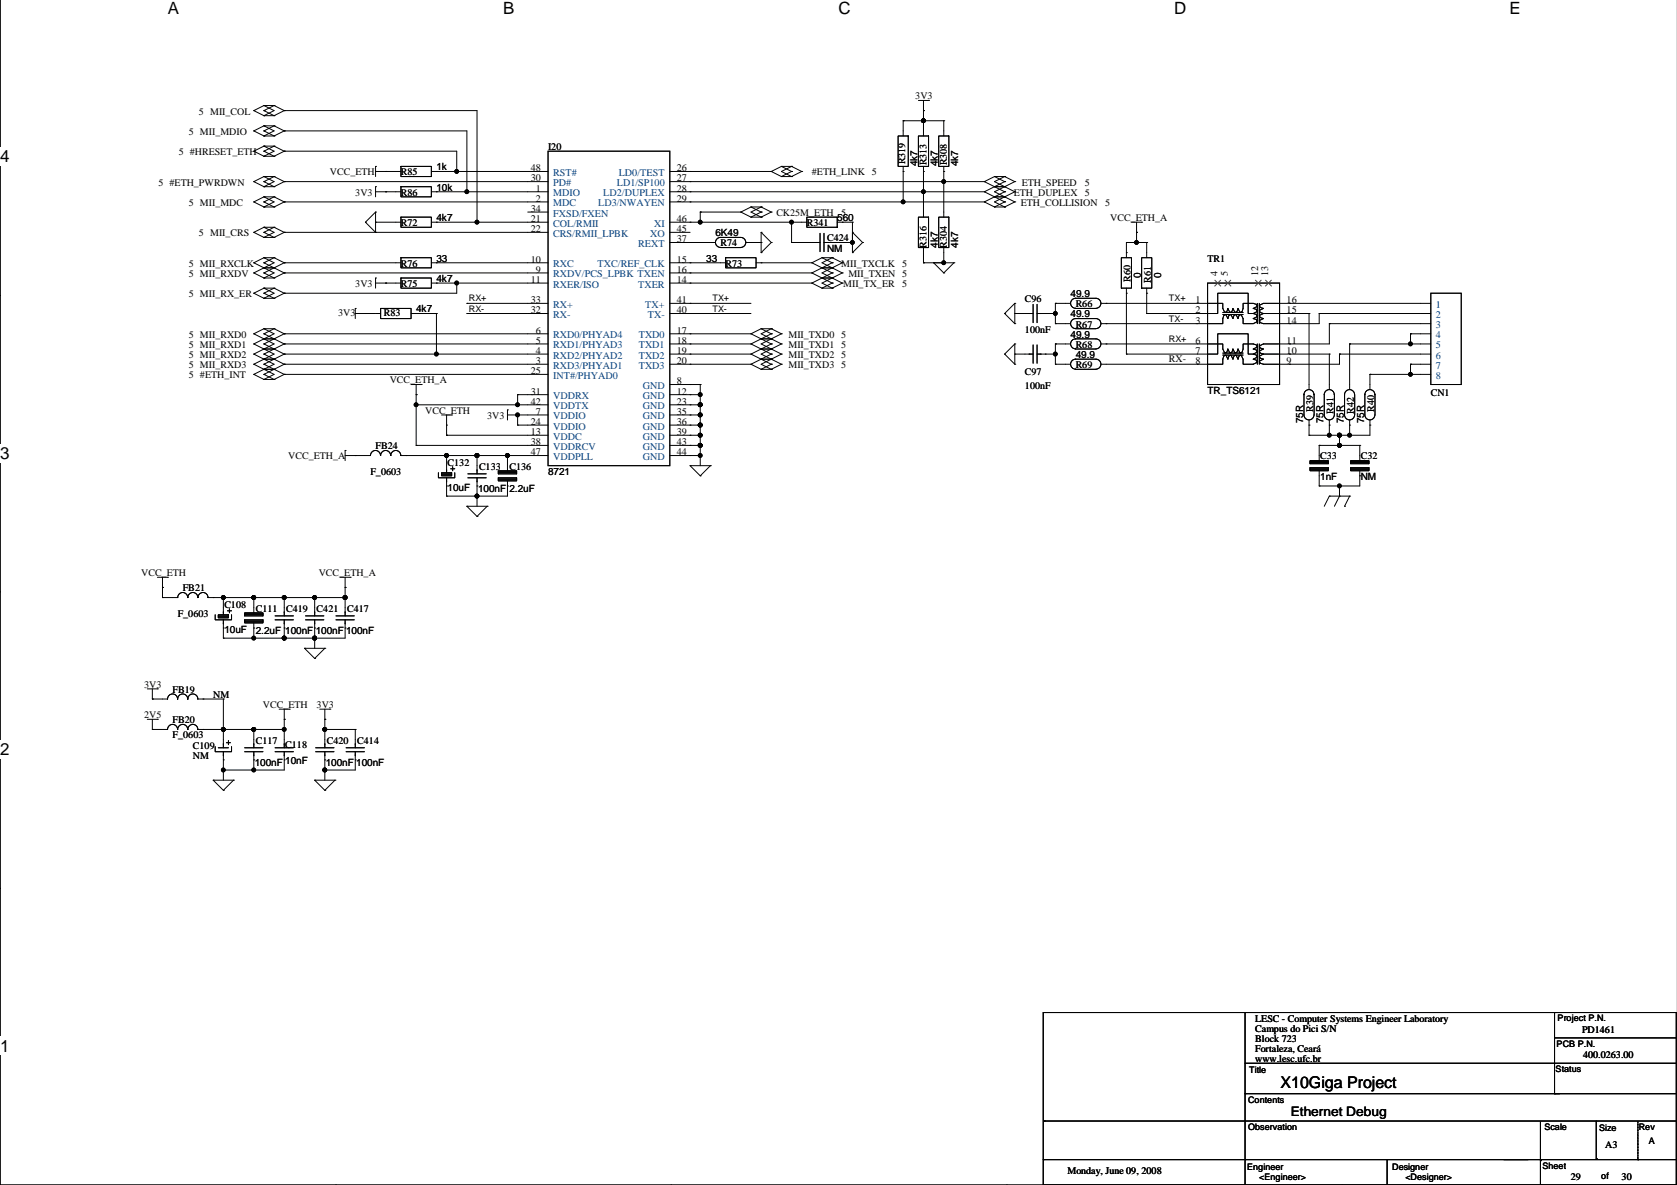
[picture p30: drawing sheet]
<svg xmlns="http://www.w3.org/2000/svg" width="420mm" height="297mm" viewBox="0 0 420 297" stroke-linecap="round" stroke-linejoin="round" font-family="sans-serif">
<defs><g id="words">
<g font-size="4.2">
<text x="42" y="3.5">A</text>
<text x="126" y="3.5">B</text>
<text x="209.9" y="3.5">C</text>
<text x="293.9" y="3.5">D</text>
<text x="377.9" y="3.5">E</text>
<text x="0" y="40.6">4</text>
<text x="0" y="114.9">3</text>
<text x="0" y="189.1">2</text>
<text x="0" y="263.3">1</text>
</g>
<text font-size="4.1" x="320.6" y="272.4">X10Giga Project</text>
<text font-size="3.3" x="323.1" y="279.3">Ethernet Debug</text>
<g font-size="2.5">
<text x="49.8" y="28.7">5 MII_COL</text>
<text x="229.1" y="24.9">3V3</text>
<text x="47.3" y="33.8">5 MII_MDIO</text>
<text x="44.7" y="38.8">5 #HRESET_ETH</text>
<text x="137.2" y="37.6">I20</text>
<text x="226.6" y="41.2" transform="rotate(-90 226.6 41.2)">R319</text>
<text x="229.7" y="41.7" transform="rotate(-90 229.7 41.7)">4k7</text>
<text x="232" y="41.4" transform="rotate(-90 232 41.4)">R313</text>
<text x="234.8" y="41.7" transform="rotate(-90 234.8 41.7)">4k7</text>
<text x="237" y="41.4" transform="rotate(-90 237 41.4)">R308</text>
<text x="239.9" y="41.7" transform="rotate(-90 239.9 41.7)">4k7</text>
<text x="39.7" y="46.5">5 #ETH_PWRDWN</text>
<text x="82.6" y="43.9">VCC_ETH</text>
<text x="100.4" y="43.9">R85</text>
<text x="109.3" y="47.7">10k</text>
<text x="109.3" y="42.7">1k</text>
<text x="132.9" y="42.9">48</text>
<text x="132.9" y="45.4">30</text>
<text x="134.2" y="48">1</text>
<text x="169.4" y="42.9">26</text>
<text x="169.4" y="45.4">27</text>
<text x="169.4" y="48">28</text>
<text x="203.2" y="43.9">#ETH_LINK 5</text>
<text x="255.8" y="46.5">ETH_SPEED</text>
<text x="271.6" y="46.5">5</text>
<text x="47.3" y="51.5">5 MII_MDC</text>
<text x="88.9" y="49">3V3</text>
<text x="100.4" y="49">R86</text>
<text x="132.9" y="53.1">34</text>
<text x="134.2" y="50.5">2</text>
<text x="169.4" y="50.5">29</text>
<text x="253.8" y="49">ETH_DUPLEX</text>
<text x="255.6" y="51.5">ETH_COLLISION</text>
<text x="271.6" y="49">5</text>
<text x="276.6" y="51.5">5</text>
<text x="49.8" y="59.2">5 MII_CRS</text>
<text x="100.4" y="56.6">R72</text>
<text x="109.3" y="55.4">4k7</text>
<text x="132.9" y="55.6">21</text>
<text x="132.9" y="58.1">22</text>
<text x="169.4" y="55.6">46</text>
<text x="169.4" y="58.1">45</text>
<text x="179.1" y="59.2">6K49</text>
<text x="194.3" y="54.1">CK25M_ETH</text>
<text x="202" y="56.6">R341</text>
<text x="209.6" y="55.4">560</text>
<text x="210.6" y="54.1">5</text>
<text x="277.9" y="55.4">VCC_ETH_A</text>
<text x="109.3" y="65.5">33</text>
<text x="132.9" y="65.8">10</text>
<text x="169.4" y="65.8">15</text>
<text x="169.4" y="60.7">37</text>
<text x="176.8" y="65.5">33</text>
<text x="180.4" y="61.7">R74</text>
<text x="207" y="60.4">C424</text>
<text x="207" y="63">NM</text>
<text x="232" y="62" transform="rotate(-90 232 62)">R316</text>
<text x="234.8" y="62" transform="rotate(-90 234.8 62)">4k7</text>
<text x="237" y="62" transform="rotate(-90 237 62)">R304</text>
<text x="239.9" y="62" transform="rotate(-90 239.9 62)">4k7</text>
<text x="302.3" y="65.5">TR1</text>
<text x="47.3" y="69.3">5 MII_RXDV</text>
<text x="47.3" y="66.8">5 MII_RXCLK</text>
<text x="88.9" y="71.9">3V3</text>
<text x="100.4" y="66.8">R76</text>
<text x="100.4" y="71.9">R75</text>
<text x="109.3" y="70.6">4k7</text>
<text x="132.9" y="70.8">11</text>
<text x="134.2" y="68.3">9</text>
<text x="169.4" y="68.3">16</text>
<text x="169.4" y="70.8">14</text>
<text x="181.6" y="66.8">R73</text>
<text x="210.6" y="66.8">MII_TXCLK</text>
<text x="211.1" y="71.9">MII_TX_ER</text>
<text x="212.4" y="69.3">MII_TXEN 5</text>
<text x="225.8" y="71.9">5</text>
<text x="225.8" y="66.8">5</text>
<text x="283" y="70.6" transform="rotate(-90 283 70.6)">R60</text>
<text x="285.6" y="69.6" transform="rotate(-90 285.6 69.6)">0</text>
<text x="288.1" y="70.9" transform="rotate(-90 288.1 70.9)">R61</text>
<text x="290.7" y="69.6" transform="rotate(-90 290.7 69.6)">0</text>
<text x="304.8" y="69.1" transform="rotate(-90 304.8 69.1)">4</text>
<text x="307.3" y="69.1" transform="rotate(-90 307.3 69.1)">5</text>
<text x="315" y="69.1" transform="rotate(-90 315 69.1)">12</text>
<text x="317.5" y="69.1" transform="rotate(-90 317.5 69.1)">13</text>
<text x="47.3" y="74.4">5 MII_RX_ER</text>
<text x="132.9" y="75.9">33</text>
<text x="169.4" y="75.9">41</text>
<text x="256.6" y="75.7">C96</text>
<text x="268" y="74.4">49.9</text>
<text x="269.3" y="76.9">R66</text>
<text x="299.3" y="75.9">1</text>
<text x="322.1" y="75.9">16</text>
<text x="84.6" y="79.2">3V3</text>
<text x="96.1" y="79.2">R83</text>
<text x="104.2" y="78.2">4k7</text>
<text x="132.9" y="78.5">32</text>
<text x="134.2" y="83.5">6</text>
<text x="169.4" y="83.5">17</text>
<text x="169.4" y="78.5">40</text>
<text x="256.6" y="83.3">100nF</text>
<text x="268" y="79.5">49.9</text>
<text x="269.3" y="82">R67</text>
<text x="299.3" y="81">3</text>
<text x="299.3" y="78.5">2</text>
<text x="322.1" y="81">14</text>
<text x="322.1" y="78.5">15</text>
<text x="47.3" y="87.1">5 MII_RXD1</text>
<text x="47.3" y="89.6">5 MII_RXD2</text>
<text x="47.3" y="84.6">5 MII_RXD0</text>
<text x="134.2" y="88.6">4</text>
<text x="134.2" y="86.1">5</text>
<text x="169.4" y="86.1">18</text>
<text x="169.4" y="88.6">19</text>
<text x="197.4" y="84.6">MII_TXD0</text>
<text x="197.4" y="87.1">MII_TXD1</text>
<text x="197.4" y="89.6">MII_TXD2</text>
<text x="210.6" y="84.6">5</text>
<text x="210.6" y="87.1">5</text>
<text x="210.6" y="89.6">5</text>
<text x="268" y="84.6">49.9</text>
<text x="269.3" y="87.1">R68</text>
<text x="269.3" y="89.6">49.9</text>
<text x="299.3" y="86.1">6</text>
<text x="299.3" y="88.6">7</text>
<text x="322.1" y="86.1">11</text>
<text x="322.1" y="88.6">10</text>
<text x="47.3" y="94.7">5 #ETH_INT</text>
<text x="47.3" y="92.2">5 MII_RXD3</text>
<text x="97.6" y="96">VCC_ETH_A</text>
<text x="132.9" y="93.7">25</text>
<text x="134.2" y="91.2">3</text>
<text x="169.4" y="91.2">20</text>
<text x="197.4" y="92.2">MII_TXD3</text>
<text x="210.6" y="92.2">5</text>
<text x="256.6" y="93.9">C97</text>
<text x="269.3" y="92.2">R69</text>
<text x="292.6" y="90.7">RX-</text>
<text x="299.3" y="91.2">8</text>
<text x="322.1" y="91.2">9</text>
<text x="132.9" y="101.3">42</text>
<text x="132.9" y="98.8">31</text>
<text x="169.4" y="96.2">8</text>
<text x="169.4" y="101.3">23</text>
<text x="169.4" y="98.8">12</text>
<text x="256.6" y="97.5">100nF</text>
<text x="302.3" y="98.5">TR_TS6121</text>
<text x="358.2" y="99">CN1</text>
<text x="106.5" y="103.6">VCC_ETH</text>
<text x="122" y="104.9">3V3</text>
<text x="132.9" y="106.4">24</text>
<text x="134.2" y="103.9">7</text>
<text x="169.4" y="103.9">35</text>
<text x="169.4" y="106.4">36</text>
<text x="326.2" y="105.9" transform="rotate(-90 326.2 105.9)">75R</text>
<text x="328.7" y="103.1" transform="rotate(-90 328.7 103.1)">R39</text>
<text x="331.3" y="105.9" transform="rotate(-90 331.3 105.9)">75R</text>
<text x="333.8" y="103.6" transform="rotate(-90 333.8 103.6)">R41</text>
<text x="336.4" y="105.9" transform="rotate(-90 336.4 105.9)">75R</text>
<text x="338.9" y="103.6" transform="rotate(-90 338.9 103.6)">R42</text>
<text x="341.5" y="105.9" transform="rotate(-90 341.5 105.9)">75R</text>
<text x="344" y="103.1" transform="rotate(-90 344 103.1)">R40</text>
<text x="94" y="112.5">FB24</text>
<text x="132.9" y="108.9">13</text>
<text x="132.9" y="111.5">38</text>
<text x="169.4" y="108.9">39</text>
<text x="169.4" y="111.5">43</text>
<text x="72.2" y="115">VCC_ETH_A</text>
<text x="92.7" y="118.9">F_0603</text>
<text x="112" y="116.6">C132</text>
<text x="119.9" y="117.6">C133</text>
<text x="127.5" y="117.6">C136</text>
<text x="132.9" y="114">47</text>
<text x="137.2" y="118.9">8721</text>
<text x="169.4" y="114">44</text>
<text x="330.5" y="115">C33</text>
<text x="340.6" y="115">C32</text>
<text x="112" y="122.9">10uF</text>
<text x="119.7" y="123.2">100nF</text>
<text x="127.5" y="123.2">2.2uF</text>
<text x="330.5" y="120.1">1nF</text>
<text x="340.6" y="120.1">NM</text>
<text x="35.3" y="144.3">VCC_ETH</text>
<text x="45.8" y="148.1">FB21</text>
<text x="79.8" y="144.3">VCC_ETH_A</text>
<text x="44.5" y="154.4">F_0603</text>
<text x="56.2" y="152.1">C108</text>
<text x="64" y="153.1">C111</text>
<text x="71.6" y="153.1">C419</text>
<text x="79.3" y="153.1">C421</text>
<text x="86.9" y="153.1">C417</text>
<text x="56.2" y="158.5">10uF</text>
<text x="64" y="158.7">2.2uF</text>
<text x="71.4" y="158.7">100nF</text>
<text x="79" y="158.7">100nF</text>
<text x="86.6" y="158.7">100nF</text>
<text x="36.1" y="172.2">3V3</text>
<text x="43.2" y="173.5">FB19</text>
<text x="36.1" y="179.8">2V5</text>
<text x="53.4" y="174.7">NM</text>
<text x="65.8" y="177.3">VCC_ETH</text>
<text x="79.3" y="177.3">3V3</text>
<text x="43.2" y="181.1">FB20</text>
<text x="43.2" y="184.9">F_0603</text>
<text x="48.3" y="187.4">C109</text>
<text x="48.3" y="190">NM</text>
<text x="63.8" y="191.7">100nF</text>
<text x="64" y="186.2">C117</text>
<text x="71.4" y="187.2">C118</text>
<text x="71.4" y="191.2">10nF</text>
<text x="81.6" y="191.7">100nF</text>
<text x="81.8" y="186.2">C420</text>
<text x="89.2" y="191.7">100nF</text>
<text x="89.4" y="186.2">C414</text>
<text x="314.2" y="255.8">LESC - Computer Systems Engineer Laboratory</text>
<text x="314.2" y="258.3">Campus do Pici S/N</text>
<text x="314.2" y="260.8">Block 723</text>
<text x="314.2" y="263.4">Fortaleza, Ceará</text>
<text x="396" y="258.6">PD1461</text>
<text x="314.2" y="265.9">www.lesc.ufc.br</text>
<text x="396.3" y="264.9">400.0263.00</text>
<text x="401.8" y="287.5">A3</text>
<text x="267.2" y="293.9">Monday, June 09, 2008</text>
<text x="393.2" y="295.4">29</text>
<text x="405.9" y="295.4">30</text>
</g>
<g font-size="2.5" fill="#004080">
<text x="138.5" y="44.1">RST#</text>
<text x="138.5" y="46.6">PD#</text>
<text x="154.4" y="46.6">LD1/SP100</text>
<text x="154.9" y="44.1">LD0/TEST</text>
<text x="138.5" y="49.1">MDIO</text>
<text x="138.5" y="51.7">MDC</text>
<text x="149.8" y="51.7">LD3/NWAYEN</text>
<text x="151" y="49.1">LD2/DUPLEX</text>
<text x="138.5" y="54.2">FXSD/FXEN</text>
<text x="138.5" y="56.8">COL/RMII</text>
<text x="138.5" y="59.3">CRS/RMII_LPBK</text>
<text x="162.7" y="59.3">XO</text>
<text x="163.8" y="56.8">XI</text>
<text x="159.7" y="61.8">REXT</text>
<text x="138.5" y="66.9">RXC</text>
<text x="138.5" y="69.5">RXDV/PCS_LPBK TXEN</text>
<text x="149.6" y="66.9">TXC/REF_CLK</text>
<text x="138.5" y="77.1">RX+</text>
<text x="138.5" y="72">RXER/ISO</text>
<text x="159.7" y="72">TXER</text>
<text x="161.5" y="77.1">TX+</text>
<text x="359.4" y="77.1">1</text>
<text x="138.5" y="79.6">RX-</text>
<text x="162.1" y="79.6">TX-</text>
<text x="359.4" y="79.6">2</text>
<text x="359.4" y="82.2">3</text>
<text x="138.5" y="89.8">RXD2/PHYAD2</text>
<text x="138.5" y="87.2">RXD1/PHYAD3</text>
<text x="138.5" y="84.7">RXD0/PHYAD4</text>
<text x="159.9" y="84.7">TXD0</text>
<text x="159.9" y="87.2">TXD1</text>
<text x="159.9" y="89.8">TXD2</text>
<text x="359.4" y="84.7">4</text>
<text x="359.4" y="87.2">5</text>
<text x="359.4" y="89.8">6</text>
<text x="138.5" y="92.3">RXD3/PHYAD1</text>
<text x="138.5" y="94.9">INT#/PHYAD0</text>
<text x="159.9" y="92.3">TXD3</text>
<text x="359.4" y="92.3">7</text>
<text x="359.4" y="94.9">8</text>
<text x="138.5" y="99.9">VDDRX</text>
<text x="160.9" y="97.4">GND</text>
<text x="160.9" y="99.9">GND</text>
<text x="138.5" y="105">VDDIO</text>
<text x="138.5" y="107.6">VDDIO</text>
<text x="138.5" y="102.5">VDDTX</text>
<text x="160.9" y="102.5">GND</text>
<text x="160.9" y="105">GND</text>
<text x="160.9" y="107.6">GND</text>
<text x="138.5" y="110.1">VDDC</text>
<text x="138.5" y="112.6">VDDRCV</text>
<text x="160.9" y="110.1">GND</text>
<text x="160.9" y="112.6">GND</text>
<text x="138.5" y="115.2">VDDPLL</text>
<text x="160.9" y="115.2">GND</text>
</g>
<g font-size="2.3">
<text x="117.4" y="75.5">RX+</text>
<text x="117.4" y="78">RX-</text>
<text x="178.3" y="75.5">TX+</text>
<text x="178.3" y="78">TX-</text>
<text x="292.6" y="75.5">TX+</text>
<text x="292.6" y="80.5">TX-</text>
<text x="292.6" y="85.6">RX+</text>
<text x="389.9" y="255.6">Project P.N.</text>
<text x="389.7" y="262.1">PCB P.N.</text>
<text x="312.7" y="268.7">Title</text>
<text x="389.4" y="268.5">Status</text>
<text x="312.5" y="276.1">Contents</text>
<text x="312.5" y="283">Observation</text>
<text x="386.6" y="283">Scale</text>
<text x="400.3" y="283.2">Size</text>
<text x="410.2" y="283">Rev</text>
<text x="412.8" y="286.5">A</text>
<text x="312.2" y="292.9">Engineer</text>
<text x="348.5" y="292.9">Designer</text>
<text x="386.1" y="292.6">Sheet</text>
<text x="315.2" y="295.4">&lt;Engineer&gt;</text>
<text x="351.8" y="295.4">&lt;Designer&gt;</text>
<text x="400.9" y="295.2">of</text>
</g>
</g></defs>
<path d="M0 -.1v296.8h419.9" fill="none" stroke="#000" stroke-width=".25"/>
<path d="M42 -.1h2.8v4.5h-2.8z" fill="#fff"/>
<path d="M84 296.7h.1" fill="none" stroke="#000" stroke-width=".25"/>
<path d="M126 -.1h2.8v4.5h-2.8z" fill="#fff"/>
<path d="M168 296.7h.1" fill="none" stroke="#000" stroke-width=".25"/>
<path d="M209.9 -.1h3.1v4.5h-3.1z" fill="#fff"/>
<path d="M252 296.7h.1" fill="none" stroke="#000" stroke-width=".25"/>
<path d="M293.9 -.1h3.1v4.5h-3.1z" fill="#fff"/>
<path d="M335.9 296.7h.1" fill="none" stroke="#000" stroke-width=".25"/>
<g fill="#fff">
<path d="M377.9 -.1h2.8v4.5h-2.8z"/>
<path d="M0 36.9h2.4v4.7h-2.4z"/>
<path d="M0 111.1h2.4v4.7h-2.4z"/>
</g>
<path d="M0 74h.1" fill="none" stroke="#000" stroke-width=".25"/>
<path d="M0 185.3h2.4v4.7h-2.4z" fill="#fff"/>
<path d="M0 148.2h.1" fill="none" stroke="#000" stroke-width=".25"/>
<path d="M0 259.5h2.4v4.7h-2.4z" fill="#fff"/>
<g fill="none" stroke="#000" stroke-width=".25">
<path d="M63.5 27.7h.1M63.5 37.9h.1M63.5 32.8h.1M63.5 27.7l2.6 1.3M63.5 37.9l2.6 1.2M63.5 32.8l2.6 1.2M66.1 26.4h.1M66.1 29h.1M66.1 27.7h.1M66.1 36.6h.1M66.1 39.1h.1M66.1 37.9h.1"/>
<path d="M66.1 31.5h.1M66.1 34h.1M66.1 32.8h.1M66.1 29h2.5M66.1 26.4h2.5M66.1 26.4l-2.6 1.3M66.1 26.4l2.5 1.3-2.5 1.3M66.1 27.7l2.5 1.3M66.1 39.1h2.5M66.1 36.6h2.5M66.1 36.6l-2.6 1.3M66.1 36.6l2.5 1.3-2.5 1.2"/>
<path d="M66.1 37.9l2.5 1.2M66.1 34h2.5M66.1 31.5h2.5M66.1 31.5l-2.6 1.3M66.1 31.5l2.5 1.3-2.5 1.2M66.1 32.8l2.5 1.2M68.6 29h.1M68.6 26.4h.1M68.6 39.1h.1M68.6 36.6h.1M68.6 34h.1M68.6 31.5h.1"/>
<path d="M68.6 26.4l2.6 1.3M68.6 26.4l-2.5 1.3M68.6 36.6l2.6 1.3M68.6 36.6l-2.5 1.3M68.6 31.5l2.6 1.3M68.6 31.5l-2.5 1.3M71.2 37.9h.1M71.2 32.8h.1M71.2 27.7h.1M71.2 27.7h48.2v27.9M71.2 37.9h43.1v5M71.2 32.8h45.7v15.2"/>
<path d="M71.2 27.7l-2.6 1.3M71.2 37.9l-2.6 1.2M71.2 32.8l-2.6 1.2M137.2 37.9h30.5v78.7h-30.5zM224.8 34h2.6v7.7h-2.6zM226.1 30.2h.1M226.1 30.2v3.8M226.1 30.2h10.2M229.9 34h2.5v7.7h-2.5zM229.9 25.2h2.5M231.2 30.2h.1M231.2 27.7h.1"/>
<path d="M231.2 25.2v8.8M232.4 25.2h.1M235 34h2.5v7.7h-2.5zM236.3 30.2h.1M236.3 30.2v3.8M63.5 45.5h.1M63.5 58.2h.1M63.5 50.6h.1M63.5 45.5l2.6 1.2M63.5 58.2l2.6 1.2M63.5 50.6l2.6 1.2M66.1 44.2h.1"/>
<path d="M66.1 46.7h.1M66.1 45.5h.1M66.1 56.9h.1M66.1 59.4h.1M66.1 58.2h.1M66.1 49.3h.1M66.1 51.8h.1M66.1 50.6h.1M66.1 46.7h2.5M66.1 44.2h2.5M66.1 44.2l-2.6 1.3M66.1 44.2l2.5 1.3-2.5 1.2"/>
<path d="M66.1 45.5l2.5 1.2M66.1 59.4h2.5M66.1 56.9h2.5M66.1 56.9l-2.6 1.3M66.1 56.9l2.5 1.3-2.5 1.2M66.1 58.2l2.5 1.2M66.1 51.8h2.5M66.1 49.3h2.5M66.1 49.3l-2.6 1.3M66.1 49.3l2.5 1.3-2.5 1.2M66.1 50.6l2.5 1.2M68.6 46.7h.1"/>
<path d="M68.6 44.2h.1M68.6 59.4h.1M68.6 56.9h.1M68.6 51.8h.1M68.6 49.3h.1M68.6 44.2l2.6 1.3M68.6 44.2l-2.5 1.3M68.6 56.9l2.6 1.3M68.6 56.9l-2.5 1.3M68.6 49.3l2.6 1.3M68.6 49.3l-2.5 1.3M71.2 50.6h.1"/>
<path d="M71.2 58.2h.1M71.2 45.5h.1M71.2 50.6h66M71.2 58.2h66M71.2 45.5h66M71.2 45.5l-2.6 1.2M71.2 58.2l-2.6 1.2M71.2 50.6l-2.6 1.2M91.5 55.6h.1M91.5 55.6l2.5 2.6M94 55.6h.1M94 58.2h.1"/>
<path d="M94 53.1h.1M94 46.7h.1M94 41.7h.1M94 55.6h6.4M94 42.9h6.4M94 48h6.4M94 41.7v2.5M94 46.7v2.6M94 53.1v5.1M94 53.1l-2.5 2.5M96.6 42.9h.1M96.6 48h.1"/>
<path d="M100.4 54.4h7.6v2.5h-7.6zM100.4 46.7h7.6v2.6h-7.6zM100.4 41.7h7.6v2.5h-7.6zM108 55.6h29.2M108 42.9h29.2M108 48h29.2M109.3 42.9h.1M109.3 48h.1M109.3 55.6h.1M114.3 42.9h.1M116.9 48h.1M119.4 55.6h.1"/>
<path d="M132.1 53.1h5.1M167.7 50.6h78.7M167.7 55.6h34.3M167.7 58.2h5.1M167.7 42.9h25.4M167.7 45.5h78.7M167.7 48h78.7M172.8 50.6h.1M172.8 48h.1M172.8 45.5h.1M172.8 42.9h.1M172.8 55.6h.1"/>
<path d="M175.3 55.6h.1M175.3 53.1h.1M175.3 53.1v2.5M175.3 53.1h10.2M179.6 59.7l.8-.3h5.1a1.27 1.27 0 0 1 1.2 1.3 1.27 1.27 0 0 1-1.2 1.3l-5.1-.1a1.25 1.25 0 0 1-1.2-.8 1.25 1.25 0 0 1 .4-1.4zM185.5 53.1h.1M185.5 53.1l2.5 1.3M188 54.4h.1M188 51.8h.1M188 54.4h2.5M188 51.8h2.5M188 51.8l-2.5 1.3"/>
<path d="M188 51.8l2.5 1.3M190.5 58.2h.1M190.5 51.8h.1M190.5 54.4h.1M190.5 53.1h.1M190.5 58.2v5.1M190.5 58.2l2.6 2.5M190.5 51.8l2.6 1.3M190.5 51.8l-2.5 1.3 2.5 1.3M190.5 53.1l-2.5 1.3M193.1 42.9h.1M193.1 53.1h.1"/>
<path d="M193.1 42.9l2.5 1.3M193.1 53.1l-2.6 1.3M195.6 44.2h.1M195.6 41.7h.1M195.6 44.2h2.6M195.6 41.7h2.6M195.6 41.7l-2.5 1.2M195.6 41.7l2.6 1.2M198.2 55.6h.1M198.2 41.7h.1M198.2 44.2h.1M198.2 42.9h.1"/>
<path d="M198.2 55.6v5.1M198.2 41.7l2.5 1.2M198.2 41.7l-2.6 1.2 2.6 1.3M198.2 42.9l-2.6 1.3M200.7 42.9h.1M200.7 42.9l-2.5 1.3M202 54.4h7.6v2.5h-7.6zM205.3 58.4v4.6M206.3 58.4v4.6M209.6 55.6h3.8M210.9 55.6h.1M213.4 55.6h.1"/>
<path d="M213.4 58.2h.1M213.4 55.6v7.7M213.4 58.2l2.5 2.5M226.1 42.9h.1M226.1 50.6h.1M226.1 41.7v8.9M229.9 54.4h2.5v7.6h-2.5zM231.2 48h.1M231.2 42.9h.1M231.2 41.7v12.7M235 54.4h2.5v7.6h-2.5zM236.3 45.5h.1"/>
<path d="M236.3 42.9h.1M236.3 41.7v12.7M246.4 45.5h.1M246.4 48h.1M246.4 50.6h.1M246.4 45.5l5.1 2.5M246.4 48l5.1 2.6M246.4 50.6l2.6 1.2M249 46.7h.1M249 44.2h.1M249 49.3h.1M249 51.8h.1"/>
<path d="M249 46.7h2.5M249 44.2h2.5M249 51.8h2.5M249 44.2l-2.6 1.3M249 44.2l2.5 1.3M249 49.3h2.5M251.5 44.2h.1M251.5 46.7h.1M251.5 45.5h.1M251.5 49.3h.1M251.5 48h.1M251.5 51.8h.1"/>
<path d="M251.5 50.6h.1M251.5 44.2l2.5 1.3M251.5 44.2l-2.5 1.3 5 2.5M251.5 45.5l-5.1 2.5M251.5 48l-5.1 2.6M251.5 50.6l-2.5 1.2M254 45.5h.1M254 48h.1M254 50.6h.1M254 45.5l-5 2.5 5 2.6M254 48l-5 2.6 2.5 1.2M254 50.6l-2.5 1.2"/>
<path d="M283.2 55.6h2.6M284.5 58.2h.1M284.5 55.6v5.1M285.8 55.6h.1M63.5 68.3h.1M63.5 73.4h.1M63.5 65.8h.1M63.5 68.3l2.6 1.3M63.5 65.8l5.1 2.5-2.5 1.3M63.5 73.4l2.6 1.3M66.1 67.1h.1M66.1 69.6h.1"/>
<path d="M66.1 68.3h.1M66.1 72.1h.1M66.1 74.7h.1M66.1 73.4h.1M66.1 64.5h.1M66.1 65.8h.1M66.1 72.1h2.5M66.1 69.6h2.5M66.1 67.1h2.5M66.1 67.1l-2.6 1.2M66.1 65.8l5.1 2.5M66.1 68.3l2.5 1.3"/>
<path d="M66.1 74.7h2.5M66.1 72.1l-2.6 1.3M66.1 72.1l2.5 1.3-2.5 1.3M66.1 73.4l2.5 1.3M66.1 64.5h2.5M66.1 64.5l-2.6 1.3M66.1 64.5l2.5 1.3-2.5 1.3M68.6 69.6h.1M68.6 67.1h.1M68.6 74.7h.1M68.6 72.1h.1M68.6 64.5h.1"/>
<path d="M68.6 72.1l2.6 1.3M68.6 72.1l-2.5 1.3M68.6 64.5l2.6 1.3M68.6 64.5l-2.5 1.3M71.2 65.8h.1M71.2 73.4h.1M71.2 68.3h.1M71.2 65.8h29.2M71.2 68.3h66M71.2 68.3l-2.6 1.3M71.2 65.8l-5.1 2.5M71.2 73.4l-2.6 1.3"/>
<path d="M88.9 77.2h.1M88.9 78.5h6.4M88.9 77.2v2.6M91.5 78.5h.1M94 69.6h.1M94 70.9h6.4M94 69.6v2.5M95.3 77.2h7.6v2.6h-7.6zM96.6 70.9h.1M100.4 64.5h7.6v2.6h-7.6zM100.4 69.6h7.6v2.5h-7.6zM102.9 78.5h6.4"/>
<path d="M108 70.9h29.2M108 65.8h29.2M109.3 65.8h.1M109.3 70.9h.1M109.3 78.5h.1M109.3 78.5v10.2M114.3 70.9h.1M114.3 70.9v2.5h-43.1M116.9 76h.1M116.9 78.5h.1M116.9 76h20.3M116.9 78.5h20.3"/>
<path d="M167.7 70.9h35.5M167.7 65.8h13.9M167.7 68.3h35.5M167.7 76h20.3M167.7 78.5h20.3M167.7 60.7h11.4M172.8 68.3h.1M172.8 70.9h.1M172.8 76h.1M172.8 65.8h.1M172.8 60.7h.1M172.8 78.5h.1"/>
<path d="M181.6 64.5h7.7v2.6h-7.7zM186.7 60.7h3.8M189.3 65.8h13.9M190.5 65.8h.1M190.5 60.7h.1M190.5 63.3h.1M193.1 60.7h.1M193.1 60.7l-2.6 2.6M198.2 60.7h.1M198.2 60.7h7.1M203.2 70.9h.1M203.2 68.3h.1"/>
<path d="M203.2 65.8h.1M203.2 70.9l2.6 1.2M203.2 68.3l5.1 2.6M203.2 65.8l5.1 2.5M205.8 72.1h.1M205.8 69.6h.1M205.8 67.1h.1M205.8 64.5h.1M205.8 72.1h2.5M205.8 69.6h2.5M205.8 67.1h2.5M205.8 64.5h2.5"/>
<path d="M205.8 64.5l-2.6 1.3M205.8 64.5l2.5 1.3M206.3 60.7h7.1M208.3 60.7h.1M208.3 69.6h.1M208.3 72.1h.1M208.3 70.9h.1M208.3 67.1h.1M208.3 68.3h.1M208.3 64.5h.1M208.3 65.8h.1M208.3 68.3l-5.1 2.6"/>
<path d="M208.3 70.9l-2.5 1.2M208.3 64.5l-2.5 1.3 5.1 2.5M208.3 65.8l-5.1 2.5M208.3 64.5l2.6 1.3M210.9 70.9h.1M210.9 68.3h.1M210.9 65.8h.1M210.9 65.8l-5.1 2.5 5.1 2.6M210.9 70.9l-2.6 1.2M210.9 68.3l-5.1 2.6 2.5 1.2M213.4 63.3h.1M215.9 60.7h.1"/>
<path d="M215.9 60.7l-2.5 2.6M231.2 65.8h.1M231.2 65.8h7.6M231.2 62v3.8M233.7 65.8h.1M233.7 65.8l2.6 2.5M236.3 65.8h.1M236.3 68.3h.1M236.3 62v3.8M238.8 65.8h.1M238.8 65.8l-2.5 2.5M251.5 78.5h.1"/>
<path d="M251.5 78.5l2.5 2.5M254 78.5h.1M254 76h.1M254 78.5h4.6M254 76v5M254 76l-2.5 2.5M258.6 76.2v4.6M259.6 78.5h4.6M259.6 76.2v4.6M261.7 78.5h.1M264.2 76h.1M264.2 78.5h.1"/>
<path d="M264.2 76h3.8M264.2 76v5M269.3 77.2a1.25 1.25 0 0 1-1.3-1.3 1.25 1.25 0 0 1 1.3-1.2h5.1a1.25 1.25 0 0 1 1.2 1.2 1.25 1.25 0 0 1-1.2 1.3M269.3 77.2h5.1M275.6 76h30.5v1.2l.5 1 .5-.2 .3-.8 .5 1 .5-.2 .2-.8 .5 1 .6-.2 .2-.8 .5 1 .5-.2 .3-.8v-1.2h2.5l.8 .2 .2 .5-1 .5 .8 .3 .2 .5-1 .5M276.9 76h.1M280.7 64.5h2.5v7.6h-2.5zM282 73.4h.1M282 63.3h.1M282 60.7h.1M282 60.7h5.1M282 60.7v3.8"/>
<path d="M282 72.1v16.6M284.5 60.7h.1M285.8 64.5h2.5v7.6h-2.5zM287.1 78.5h.1M287.1 73.4h.1M287.1 60.7h.1M287.1 78.5h17.7v-5.1h7.7v5.1h1.2M287.1 60.7v3.8M287.1 72.1v6.4M302.3 70.9h18v25.4h-18zM304.8 70.9h.1M306.1 78.2h5.1"/>
<path d="M306.1 78.7h5.1M307.4 70.9h.1M313.7 78.5l.8 .2 .2 .6-1 .5 .8 .2 .2 .5-1 .5h-2.5v-1.2l-.5-1.1-.5 .3-.3 .8-.5-1.1-.5 .3-.3 .8-.4-1.1-.6 .3-.2 .8-.5-1.1-.5 .3-.3 .8v1.2h-30.5M314.7 76v5M315 70.9h.1M315.2 76v5M316.3 78.5l-1.1 .5 .3 .5 .8 .3-1.1 .5 .3 .5 .8 .2h3.8M316.3 78.5h11.4M317.5 70.9h.1M320.1 76h-3.8l-1.1 .4 .3 .6 .8 .2-1.1 .5 .3 .5 .8 .3M320.3 76h37.9M322.9 76h.1"/>
<path d="M322.9 78.5h.1M327.7 78.5h.1M327.7 78.5v19M330.2 78.5h.1M330.2 78.5h28M330.2 78.5v2.5h-9.9M358.2 73.4h7.6v22.9h-7.6zM63.5 86.1h.1M63.5 93.7h.1M63.5 88.7h.1M63.5 91.2h.1M63.5 83.6h.1"/>
<path d="M63.5 86.1l5.1 2.6-5.1 2.5M63.5 83.6l5.1 2.5-5.1 2.6M63.5 88.7l5.1 2.5-5.1 2.5M63.5 93.7l2.6 1.3M63.5 91.2l5.1 2.5-2.5 1.3M66.1 84.8h.1M66.1 87.4h.1M66.1 86.1h.1M66.1 92.5h.1M66.1 95h.1M66.1 93.7h.1M66.1 89.9h.1"/>
<path d="M66.1 88.7h.1M66.1 91.2h.1M66.1 82.3h.1M66.1 83.6h.1M66.1 87.4h2.5M66.1 84.8h2.5M66.1 82.3l2.5 1.3-5.1 2.5M66.1 83.6l5.1 2.5M66.1 86.1l5.1 2.6M66.1 95h2.5M66.1 92.5h2.5M66.1 91.2l5.1 2.5"/>
<path d="M66.1 93.7l2.5 1.3M66.1 89.9h2.5M66.1 88.7l5.1 2.5M66.1 82.3h2.5M66.1 82.3l-2.6 1.3M68.6 87.4h.1M68.6 84.8h.1M68.6 95h.1M68.6 92.5h.1M68.6 89.9h.1M68.6 82.3h.1M68.6 82.3l2.6 1.3"/>
<path d="M68.6 82.3l-2.5 1.3M71.2 93.7h.1M71.2 91.2h.1M71.2 86.1h.1M71.2 83.6h.1M71.2 88.7h.1M71.2 93.7h66M71.2 91.2h66M71.2 88.7h66M71.2 86.1h66M71.2 83.6h66M71.2 86.1l-5.1 2.6"/>
<path d="M71.2 83.6l-5.1 2.5M71.2 93.7l-2.6 1.3M71.2 91.2l-5.1 2.5M71.2 88.7l-5.1 2.5M102.9 96.3h2.5M104.2 98.8h.1M104.2 96.3v15.2M105.4 96.3h.1M109.3 88.7h.1M129.6 98.8h.1M129.6 98.8v2.6M129.6 98.8h7.6"/>
<path d="M167.7 96.3h7.6M167.7 91.2h20.3M167.7 88.7h20.3M167.7 86.1h20.3M167.7 83.6h20.3M167.7 98.8h7.6M172.8 96.3h.1M172.8 86.1h.1M172.8 91.2h.1M172.8 83.6h.1M172.8 88.7h.1M172.8 98.8h.1"/>
<path d="M175.3 96.3h.1M175.3 98.8h.1M175.3 96.3v20.3M188 83.6h.1M188 86.1h.1M188 88.7h.1M188 91.2h.1M188 83.6l5.1 2.5M188 91.2l2.5 1.3M188 86.1l5.1 2.6M188 88.7l5.1 2.5M190.5 84.8h.1"/>
<path d="M190.5 82.3h.1M190.5 87.4h.1M190.5 89.9h.1M190.5 92.5h.1M190.5 87.4h2.6M190.5 84.8h2.6M190.5 92.5h2.6M190.5 89.9h2.6M190.5 82.3h2.6M190.5 82.3l-2.5 1.3M190.5 82.3l2.6 1.3M190.5 87.4l-2.5 1.3"/>
<path d="M193.1 82.3h.1M193.1 84.8h.1M193.1 83.6h.1M193.1 87.4h.1M193.1 86.1h.1M193.1 89.9h.1M193.1 88.7h.1M193.1 92.5h.1M193.1 91.2h.1M193.1 82.3l2.5 1.3M193.1 82.3l-2.6 1.3 5.1 2.5M193.1 83.6l-5.1 2.5"/>
<path d="M193.1 84.8l-2.6 1.3 5.1 2.6M193.1 86.1l-2.6 1.3M193.1 88.7l-5.1 2.5M193.1 91.2l-2.6 1.3M195.6 83.6h.1M195.6 86.1h.1M195.6 88.7h.1M195.6 91.2h.1M195.6 88.7l-5.1 2.5 2.6 1.3M195.6 83.6l-2.5 1.2M195.6 86.1l-5.1 2.6 5.1 2.5M195.6 91.2l-2.5 1.3"/>
<path d="M251.5 88.7h.1M251.5 88.7l2.5 2.5M254 88.7h.1M254 81h.1M254 91.2h.1M254 86.1h.1M254 88.7h4.6M254 86.1v5.1M254 86.1l-2.5 2.6M258.6 86.4v4.5M259.6 88.7h4.6M259.6 86.4v4.5"/>
<path d="M261.7 88.7h.1M264.2 81h.1M264.2 86.1h.1M264.2 88.7h.1M264.2 91.2h.1M264.2 91.2h3.8M264.2 86.1h3.8M264.2 81h3.8M264.2 86.1v5.1M268.5 80l.8-.2h5.1a1.27 1.27 0 0 1 1.2 1.2 1.27 1.27 0 0 1-1.2 1.3h-5.1a1.25 1.25 0 0 1-1.2-.9 1.25 1.25 0 0 1 .4-1.4zM268.5 85.1l.8-.3h5.1a1.25 1.25 0 0 1 1.2 1.3 1.25 1.25 0 0 1-1.2 1.2h-5.1a1.25 1.25 0 0 1-1.2-.8 1.25 1.25 0 0 1 .4-1.4zM268.5 90.2l.8-.3h5.1a1.25 1.25 0 0 1 1.2 1.3 1.25 1.25 0 0 1-1.2 1.2h-5.1a1.25 1.25 0 0 1-1.2-.8 1.25 1.25 0 0 1 .4-1.4z"/>
<path d="M275.6 86.1h30.5v1.3l.5 1 .5-.2 .3-.8 .5 1 .5-.2 .2-.8 .5 1 .6-.2 .2-.8 .5 1 .5-.2 .3-.8v-1.3h2.5l.8 .3 .2 .5-1 .5 .8 .2 .2 .6-1 .5M276.9 81h.1M276.9 86.1h.1M282 88.7h.1M282 88.7h22.8v-5.1h7.7v5.1h1.2M299.8 91.2h.1M306.1 88.4h5.1M306.1 88.9h5.1M313.7 88.7l.8 .2 .2 .5-1 .5 .8 .3 .2 .5-1 .5h-2.5v-1.3l-.5-1-.5 .2-.3 .8-.5-1-.5 .2-.3 .8-.4-1-.6 .2-.2 .8-.5-1-.5 .2-.3 .8v1.3h-30.5M314.7 86.1v5.1M315.2 86.1v5.1M316.3 88.7l-1.1 .4 .3 .6 .8 .2-1.1 .5 .3 .5 .8 .3h3.8"/>
<path d="M316.3 88.7h3.8M320.1 86.1h-3.8l-1.1 .5 .3 .5 .8 .3-1.1 .5 .3 .5 .8 .3M320.3 88.7h12.5M322.9 86.1h.1M322.9 91.2h.1M322.9 81h.1M322.9 88.7h.1M326.9 97.8a1.25 1.25 0 0 1 1.4-.1 1.25 1.25 0 0 1 .6 1.1v5.1a1.25 1.25 0 0 1-1.2 1.2 1.25 1.25 0 0 1-1.3-1.2v-5.1zM332.8 81h.1M332.8 88.7h.1M332.8 81v5.1h-12.5M332.8 88.7v8.8"/>
<path d="M332.8 81h25.4M334 98.8a1.25 1.25 0 0 0-1.2-1.3 1.25 1.25 0 0 0-1.3 1.3v5.1a1.25 1.25 0 0 0 1.3 1.2 1.25 1.25 0 0 0 1.2-1.2M334 98.8v5.1M335.3 88.7h.1M335.3 88.7v2.5h-15M335.3 88.7h22.9M337.9 86.1h.1M337.9 86.1h20.3M337.9 86.1v11.4M339.1 98.8a1.25 1.25 0 0 0-1.3-1.3 1.25 1.25 0 0 0-1.2 1.3v5.1a1.25 1.25 0 0 0 1.2 1.2 1.25 1.25 0 0 0 1.3-1.2M339.1 98.8v5.1M342.9 93.7h.1"/>
<path d="M342.9 93.7h15.3M342.9 93.7v3.8M344.2 98.8a1.25 1.25 0 0 0-1.3-1.3 1.25 1.25 0 0 0-1.2 1.3v5.1a1.25 1.25 0 0 0 1.2 1.2 1.25 1.25 0 0 0 1.3-1.2M344.2 98.8v5.1M353.1 83.6h.1M353.1 91.2h.1M353.1 93.7h.1M353.1 86.1h.1M353.1 91.2h5.1M353.1 83.6h5.1M353.1 83.6v2.5M353.1 91.2v2.5"/>
<path d="M86.4 112.8h.1M86.4 114.1h6.3a1.25 1.25 0 0 1 1.3-1.3 1.25 1.25 0 0 1 1.2 1.3M86.4 112.8v2.5M88.9 114.1h.1M95.3 114.1a1.25 1.25 0 0 1 1.2-1.3 1.25 1.25 0 0 1 1.3 1.3 1.25 1.25 0 0 1 1.3-1.3 1.25 1.25 0 0 1 1.2 1.3M100.4 114.1h36.8M101.6 114.1h.1M104.2 111.5h.1M104.2 101.4h.1M104.2 101.4h33M104.2 111.5h33M109.7 118.4v1.2h4.1v-1.2"/>
<path d="M110.5 118.4h2.6v.7h-2.6zM110.5 103.9h2.6M110.5 118.9h2.6M110.5 118.6h2.6M111.8 109h.1M111.8 114.1h.1M111.8 106.4h.1M111.8 109h25.4M111.8 103.9v5.1M111.8 114.1v4.3M111.8 119.6v4.6M112.8 117.4h1"/>
<path d="M113.1 103.9h.1M113.3 116.8v1.1M117.1 118.6h4.6M117.1 119.6h4.6M119.4 114.1h.1M119.4 114.1v4.5M119.4 119.6v7.2M124.7 117.9h4.6v.7h-4.6zM124.7 119.6h4.6v.8h-4.6zM124.7 118.4h4.6M124.7 119.9h4.6M124.7 118.1h4.6"/>
<path d="M127 114.1h.1M127 102.6h.1M127 103.9h10.2M127 102.6v2.6M127 114.1v3.8M129.6 103.9h.1M129.6 101.4h.1M129.6 106.4h.1M129.6 103.9v2.5M129.6 106.4h7.6M167.7 103.9h7.6M167.7 109h7.6"/>
<path d="M167.7 101.4h7.6M167.7 111.5h7.6M167.7 114.1h7.6M167.7 106.4h7.6M172.8 114.1h.1M172.8 111.5h.1M172.8 109h.1M172.8 106.4h.1M172.8 103.9h.1M172.8 101.4h.1M172.8 116.6h.1M172.8 116.6h5"/>
<path d="M172.8 116.6l2.5 2.5M175.3 101.4h.1M175.3 103.9h.1M175.3 106.4h.1M175.3 109h.1M175.3 111.5h.1M175.3 114.1h.1M175.3 119.1h.1M177.8 116.6h.1M177.8 116.6l-2.5 2.5M327.7 106.4h.1M327.7 109h.1"/>
<path d="M327.7 105.2v3.8M327.9 115.3h4.6v.8h-4.6zM327.9 117.1h4.6v.8h-4.6zM327.9 115.8h4.6M327.9 117.4h4.6M327.9 115.6h4.6M327.9 117.6h4.6M330.2 111.5h.1M330.2 111.5h10.2M330.2 111.5v3.8M330.2 117.9v3.8M332.8 109h.1"/>
<path d="M332.8 106.4h.1M332.8 105.2v3.8M335.3 109h.1M335.3 111.5h.1M335.3 109v2.5M337.9 109h.1M337.9 106.4h.1M337.9 105.2v3.8M338.1 115.3h4.6v.8h-4.6zM338.1 117.1h4.6v.8h-4.6zM338.1 115.8h4.6M338.1 117.4h4.6"/>
<path d="M338.1 115.6h4.6M338.1 117.6h4.6M340.4 111.5h.1M340.4 119.1h.1M340.4 111.5v3.8M340.4 117.9v3.8h-10.2M342.9 106.4h.1M342.9 105.2v3.8h-15.2M111.8 121.7h.1M111.8 124.2h.1M116.9 126.8h.1M116.9 126.8h5.1"/>
<path d="M116.9 126.8l2.5 2.5M119.4 124.2h.1M119.4 121.7h.1M119.4 129.3h.1M122 126.8h.1M122 126.8l-2.6 2.5M124.7 120.2h4.6M127 121.7h.1M127 120.4v3.8h-15.2M330.2 121.7h.1M332.8 124.2h.1M332.8 124.2h5.1"/>
<path d="M332.8 124.2l-1.3 2.6M335.3 121.7h.1M335.3 124.2h.1M335.3 121.7v2.5M335.3 124.2l-1.3 2.6M336.6 126.8h.1M337.9 124.2h.1M337.9 124.2l-1.3 2.6M39.4 144.5h2.5M40.7 149.6h.1M40.7 147.1h.1M40.7 149.6h3.8a1.25 1.25 0 0 1 1.2-1.3 1.25 1.25 0 0 1 1.3 1.3 1.25 1.25 0 0 1 1.3-1.3 1.25 1.25 0 0 1 1.2 1.3"/>
<path d="M40.7 144.5v5.1M41.9 144.5h.1M49.6 149.6a1.25 1.25 0 0 1 1.2-1.3 1.25 1.25 0 0 1 1.3 1.3M52.1 149.6h34.3M53.4 149.6h.1M53.9 153.9v1.3h4.1v-1.3M54.6 153.9h2.6v.8h-2.6zM54.6 154.2h2.6M54.6 154.4h2.6M55.9 149.6h.1M55.9 157.2h.1M55.9 159.8h.1"/>
<path d="M55.9 149.6v4.3M55.9 155.2v4.6M56.9 152.9h1.1M57.4 152.4v1M61.2 153.4h4.6v.8h-4.6zM61.2 155.2h4.6v.8h-4.6zM61.2 153.9h4.6M61.2 155.5h4.6M61.2 153.7h4.6M61.2 155.7h4.6M63.5 149.6h.1M63.5 159.8h.1"/>
<path d="M63.5 157.2h.1M63.5 149.6v3.8M63.5 156v3.8M68.9 154.2h4.5M68.9 155.2h4.5M71.2 149.6h.1M71.2 159.8h.1M71.2 157.2h.1M71.2 149.6v4.6M71.2 155.2v4.6M76.5 154.2h4.6M76.5 155.2h4.6"/>
<path d="M78.8 149.6h.1M78.8 157.2h.1M78.8 159.8h.1M78.8 149.6v4.6M78.8 155.2v7.1M84.1 154.2h4.6M84.1 155.2h4.6M85.1 144.5h2.6M86.4 149.6h.1M86.4 157.2h.1M86.4 147.1h.1M86.4 144.5v9.7"/>
<path d="M86.4 155.2v4.6h-30.5M87.7 144.5h.1M36.9 172.5h2.5M38.1 175h.1M38.1 175h3.8a1.25 1.25 0 0 1 1.3-1.3 1.25 1.25 0 0 1 1.2 1.3M38.1 172.5v2.5M39.4 172.5h.1M44.5 175a1.25 1.25 0 0 1 1.2-1.3 1.25 1.25 0 0 1 1.3 1.3 1.25 1.25 0 0 1 1.3-1.3 1.25 1.25 0 0 1 1.2 1.3M49.6 175h6.3M50.8 175h.1M55.9 175h.1M55.9 175v12.2"/>
<path d="M69.9 177.6h2.5M71.2 177.6v9.6M72.4 177.6h.1M76.2 162.3h.1M76.2 162.3h5.1M76.2 162.3l2.6 2.6M78.8 164.9h.1M80 177.6h2.6M81.3 162.3h.1M81.3 177.6v9.6M81.3 162.3l-2.5 2.6M82.6 177.6h.1"/>
<path d="M36.9 180.1h2.5M38.1 182.6h.1M38.1 182.6h3.8a1.25 1.25 0 0 1 1.3-1.2 1.25 1.25 0 0 1 1.2 1.2M38.1 180.1v2.5M39.4 180.1h.1M44.5 182.6a1.25 1.25 0 0 1 1.2-1.2 1.25 1.25 0 0 1 1.3 1.2 1.25 1.25 0 0 1 1.3-1.2 1.25 1.25 0 0 1 1.2 1.2M49.6 182.6h21.6M50.8 182.6h.1M53.4 195.3h.1M53.4 195.3h5.1M53.4 195.3l2.5 2.6M53.9 186.9v1.3h4.1v-1.3"/>
<path d="M54.6 187.2h2.6M55.9 182.6h.1M55.9 190.3h.1M55.9 192.8h.1M55.9 197.9h.1M55.9 188.2v7.1M56.7 185.9h1M57.2 185.4v1M58.5 195.3h.1M58.5 195.3l-2.6 2.6M61.2 187.2h4.6M61.2 188.2h4.6"/>
<path d="M63.5 182.6h.1M63.5 192.8h.1M63.5 190.3h.1M63.5 182.6v4.6M63.5 188.2v4.6M68.9 187.2h4.5M68.9 188.2h4.5M71.2 180.1h.1M71.2 182.6h.1M71.2 190.3h.1M71.2 188.2v4.6h-15.3M78.8 195.3h.1"/>
<path d="M78.8 195.3h5.1M78.8 195.3l2.5 2.6M79 187.2h4.6M79 188.2h4.6M81.3 182.6h.1M81.3 192.8h.1M81.3 190.3h.1M81.3 180.1h.1M81.3 197.9h.1M81.3 182.6h7.6M81.3 188.2v7.1M83.9 195.3h.1"/>
<path d="M83.9 195.3l-2.6 2.6M86.6 187.2h4.6M86.6 188.2h4.6M88.9 182.6h.1M88.9 190.3h.1M88.9 182.6v4.6M88.9 188.2v4.6h-7.6M0 222.4h.1M261.2 253.5h158.4v43.2h-158.4zM311.7 253.5v43.2M389.1 253.5h.1M389.1 253.5v20.3"/>
<path d="M389.1 259.9h30.5M419.6 259.9h.1M311.7 273.8h.1M311.7 266.2h107.9M311.7 273.8h107.9M389.1 273.8h.1M419.6 266.2h.1M419.6 273.8h.1M261.2 290.3h.1M261.2 290.3h50.2M261.4 280.7h.1M261.4 280.7h158.2"/>
<path d="M311.7 296.7h.1M311.7 290.3h.1M311.7 290.3h107.9M347.2 296.7h.1M347.2 290.3v6.4M385.6 290.6h.1M385.6 296.7h.1M385.6 280.9v15.8M399.6 290.1h.1M399.6 280.7v9.4M410 290.3h.1M410 280.9v9.4"/>
<path d="M419.6 290.3h.1"/>
</g>
<g fill="#000" stroke="#000" stroke-width=".25">
<circle cx="231.2" cy="30.2" r=".48"/>
<circle cx="114.3" cy="42.9" r=".48"/>
<circle cx="116.9" cy="48" r=".48"/>
<circle cx="119.4" cy="55.6" r=".48"/>
<circle cx="175.3" cy="55.6" r=".48"/>
<circle cx="198.1" cy="55.6" r=".48"/>
<circle cx="226.1" cy="50.5" r=".48"/>
<circle cx="231.2" cy="48" r=".48"/>
<circle cx="236.2" cy="45.5" r=".48"/>
<circle cx="114.3" cy="70.9" r=".48"/>
<circle cx="213.4" cy="60.7" r=".48"/>
<circle cx="236.2" cy="65.8" r=".48"/>
<circle cx="264.2" cy="78.5" r=".48"/>
<circle cx="284.5" cy="60.7" r=".48"/>
<circle cx="109.2" cy="88.6" r=".48"/>
<circle cx="175.3" cy="98.8" r=".48"/>
<circle cx="264.2" cy="88.6" r=".48"/>
<circle cx="353.1" cy="93.7" r=".48"/>
<circle cx="353.1" cy="86.1" r=".48"/>
<circle cx="104.2" cy="101.3" r=".48"/>
<circle cx="111.8" cy="114" r=".48"/>
<circle cx="119.4" cy="114" r=".48"/>
<circle cx="127" cy="114" r=".48"/>
<circle cx="129.6" cy="103.9" r=".48"/>
<circle cx="129.6" cy="101.3" r=".48"/>
<circle cx="175.3" cy="106.4" r=".48"/>
<circle cx="175.3" cy="103.9" r=".48"/>
<circle cx="175.3" cy="111.5" r=".48"/>
<circle cx="175.3" cy="109" r=".48"/>
<circle cx="175.3" cy="114" r=".48"/>
<circle cx="175.3" cy="101.3" r=".48"/>
<circle cx="332.8" cy="109" r=".48"/>
<circle cx="335.3" cy="111.5" r=".48"/>
<circle cx="335.3" cy="109" r=".48"/>
<circle cx="337.8" cy="109" r=".48"/>
<circle cx="119.4" cy="124.2" r=".48"/>
<circle cx="335.3" cy="121.7" r=".48"/>
<circle cx="55.9" cy="149.6" r=".48"/>
<circle cx="63.5" cy="159.8" r=".48"/>
<circle cx="63.5" cy="149.6" r=".48"/>
<circle cx="71.1" cy="159.8" r=".48"/>
<circle cx="71.1" cy="149.6" r=".48"/>
<circle cx="78.8" cy="159.8" r=".48"/>
<circle cx="78.8" cy="149.6" r=".48"/>
<circle cx="86.4" cy="149.6" r=".48"/>
<circle cx="55.9" cy="182.6" r=".48"/>
<circle cx="55.9" cy="192.8" r=".48"/>
<circle cx="63.5" cy="182.6" r=".48"/>
<circle cx="63.5" cy="192.8" r=".48"/>
<circle cx="71.1" cy="182.6" r=".48"/>
<circle cx="81.3" cy="182.6" r=".48"/>
<circle cx="81.3" cy="192.8" r=".48"/>
</g>
<path d="M410 280.7v9.6" fill="none" stroke="#fff" stroke-width=".25" stroke-dasharray="0 .4 .4 .4 .4 .4 .4 .4 .4" stroke-linecap="butt"/>
<path d="M410 280.7v9.6" fill="none" stroke="#000" stroke-width=".25" stroke-dasharray=".4 .4 .4 .4 .4 .4 .4 .4" stroke-linecap="butt"/>
<path d="M304.1 70.1l1.5 1.6M305.6 70.1l-1.6 1.6M306.6 70.1l1.6 1.6M308.2 70.1l-1.6 1.6M314.2 70.1l1.6 1.6M315.8 70.1l-1.6 1.6M316.8 70.1l1.5 1.6M318.3 70.1l-1.6 1.6" fill="none" stroke="#804000" stroke-width=".25"/>
<use href="#words"/>
</svg>
